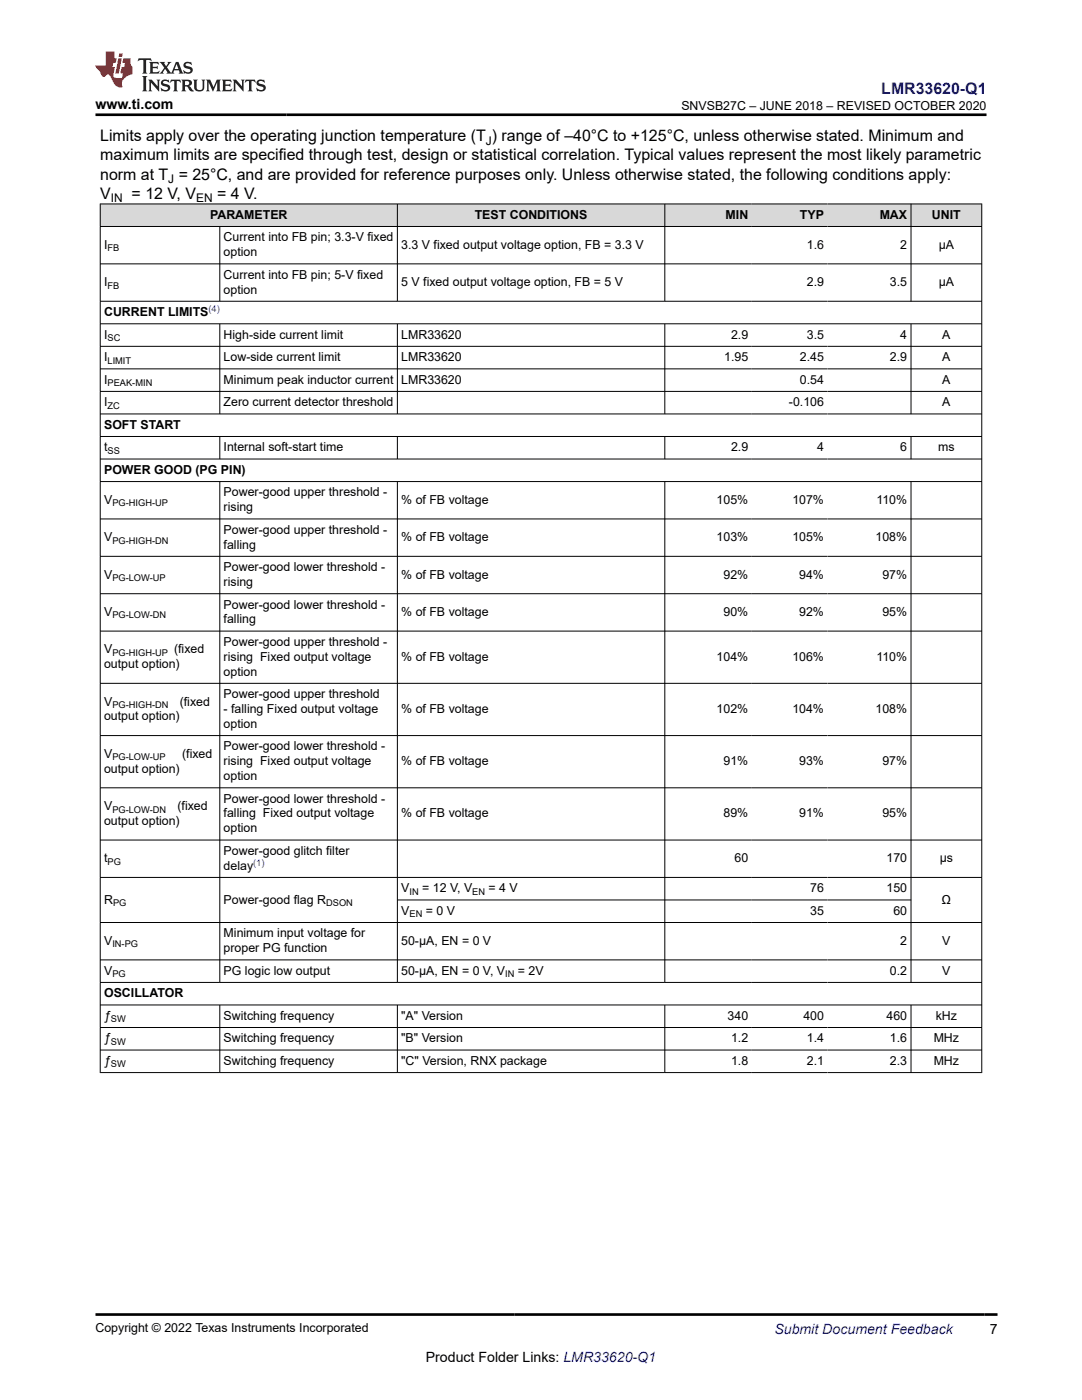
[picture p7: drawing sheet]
<svg xmlns="http://www.w3.org/2000/svg" width="216mm" height="279mm" viewBox="0 0 216 279" stroke-linecap="round" stroke-linejoin="round" font-family="sans-serif">
<defs><g id="words">
<text font-size="3.2" fill="#00f" x="175.9" y="18.7">LMR33620-Q1</text>
<g font-size="3.2">
<text x="20" y="28.2">Limits apply over the operating junction temperature (T ) range of –40°C to +125°C, unless otherwise stated. Minimum and</text>
<text x="20" y="32">maximum limits are specified through test, design or statistical correlation. Typical values represent the most likely parametric</text>
<text x="20" y="35.8">norm at T = 25°C, and are provided for reference purposes only. Unless otherwise stated, the following conditions apply:</text>
<text x="20" y="39.6">V</text>
<text x="26.3" y="39.6">= 12 V, V</text>
<text x="43.3" y="39.6">= 4 V.</text>
</g>
<g font-size="2.8">
<text x="19.1" y="21.8">www.ti.com</text>
<text x="197.5" y="266.1">7</text>
<text x="85" y="271.7">Product Folder Links: LMR33620-Q1</text>
</g>
<text font-size="2.8" fill="#00f" x="154.5" y="266.2">Submit Document Feedback</text>
<g font-size="2.5">
<text x="136" y="21.9">SNVSB27C – JUNE 2018 – REVISED OCTOBER 2020</text>
<text x="41.9" y="43.7">PARAMETER</text>
<text x="94.7" y="43.7">TEST CONDITIONS</text>
<text x="144.8" y="43.7">MIN</text>
<text x="159.6" y="43.7">TYP</text>
<text x="175.5" y="43.7">MAX</text>
<text x="186" y="43.7">UNIT</text>
<text x="20.8" y="49.6">I</text>
<text x="44.6" y="48.2">Current into FB pin; 3.3-V fixed</text>
<text x="44.6" y="51.1">option</text>
<text x="80.1" y="49.6">3.3 V fixed output voltage option, FB = 3.3 V</text>
<text x="161" y="49.6">1.6</text>
<text x="179.6" y="49.6">2</text>
<text x="187.3" y="49.6">µA</text>
<text x="20.8" y="57.1">I</text>
<text x="44.6" y="55.6">Current into FB pin; 5-V fixed</text>
<text x="44.6" y="58.6">option</text>
<text x="80.1" y="57.1">5 V fixed output voltage option, FB = 5 V</text>
<text x="161" y="57.1">2.9</text>
<text x="177.6" y="57.1">3.5</text>
<text x="187.3" y="57.1">µA</text>
<text x="20.8" y="63.1">CURRENT LIMITS</text>
<text x="20.8" y="67.6">I</text>
<text x="44.6" y="67.6">High-side current limit</text>
<text x="80.1" y="67.6">LMR33620</text>
<text x="145.9" y="67.6">2.9</text>
<text x="161" y="67.6">3.5</text>
<text x="179.6" y="67.6">4</text>
<text x="188" y="67.6">A</text>
<text x="20.8" y="72.1">I</text>
<text x="20.8" y="76.6">I</text>
<text x="44.6" y="72.1">Low-side current limit</text>
<text x="44.6" y="76.6">Minimum peak inductor current</text>
<text x="80.1" y="72.1">LMR33620</text>
<text x="80.1" y="76.6">LMR33620</text>
<text x="144.5" y="72.1">1.95</text>
<text x="159.6" y="72.1">2.45</text>
<text x="159.6" y="76.6">0.54</text>
<text x="177.6" y="72.1">2.9</text>
<text x="188" y="72.1">A</text>
<text x="188" y="76.6">A</text>
<text x="20.8" y="81.1">I</text>
<text x="44.6" y="81.1">Zero current detector threshold</text>
<text x="157.4" y="81.1">-0.106</text>
<text x="188" y="81.1">A</text>
<text x="20.8" y="85.6">SOFT START</text>
<text x="20.8" y="90.1">t</text>
<text x="20.8" y="94.6">POWER GOOD (PG PIN)</text>
<text x="44.6" y="90.1">Internal soft-start time</text>
<text x="145.9" y="90.1">2.9</text>
<text x="163" y="90.1">4</text>
<text x="179.6" y="90.1">6</text>
<text x="187.2" y="90.1">ms</text>
<text x="20.8" y="100.5">V</text>
<text x="44.6" y="99.1">Power-good upper threshold -</text>
<text x="80.1" y="100.5">% of FB voltage</text>
<text x="143" y="100.5">105%</text>
<text x="158.1" y="100.5">107%</text>
<text x="174.9" y="100.5">110%</text>
<text x="44.6" y="102">rising</text>
<text x="44.6" y="106.5">Power-good upper threshold -</text>
<text x="20.8" y="108">V</text>
<text x="44.6" y="109.5">falling</text>
<text x="44.6" y="114">Power-good lower threshold -</text>
<text x="80.1" y="108">% of FB voltage</text>
<text x="143" y="108">103%</text>
<text x="158.1" y="108">105%</text>
<text x="174.7" y="108">108%</text>
<text x="20.8" y="115.5">V</text>
<text x="44.6" y="117">rising</text>
<text x="80.1" y="115.5">% of FB voltage</text>
<text x="144.4" y="115.5">92%</text>
<text x="159.5" y="115.5">94%</text>
<text x="176.1" y="115.5">97%</text>
<text x="20.8" y="122.9">V</text>
<text x="44.6" y="121.4">Power-good lower threshold -</text>
<text x="44.6" y="124.4">falling</text>
<text x="80.1" y="122.9">% of FB voltage</text>
<text x="144.4" y="122.9">90%</text>
<text x="159.5" y="122.9">92%</text>
<text x="176.1" y="122.9">95%</text>
<text x="20.8" y="130.4">V</text>
<text x="34.7" y="130.4">(fixed</text>
<text x="44.6" y="128.9">Power-good upper threshold -</text>
<text x="44.6" y="131.9">rising Fixed output voltage</text>
<text x="80.1" y="131.9">% of FB voltage</text>
<text x="143" y="131.9">104%</text>
<text x="158.1" y="131.9">106%</text>
<text x="174.9" y="131.9">110%</text>
<text x="20.8" y="133.4">output option)</text>
<text x="44.6" y="134.8">option</text>
<text x="20.8" y="143.8">output option)</text>
<text x="20.8" y="140.8">V</text>
<text x="35.9" y="140.8">(fixed</text>
<text x="44.6" y="139.3">Power-good upper threshold</text>
<text x="44.6" y="142.3">- falling Fixed output voltage</text>
<text x="80.1" y="142.3">% of FB voltage</text>
<text x="143" y="142.3">102%</text>
<text x="158.1" y="142.3">104%</text>
<text x="174.7" y="142.3">108%</text>
<text x="44.6" y="145.3">option</text>
<text x="44.6" y="149.8">Power-good lower threshold -</text>
<text x="20.8" y="154.2">output option)</text>
<text x="20.8" y="151.2">V</text>
<text x="36.3" y="151.2">(fixed</text>
<text x="44.6" y="152.7">rising Fixed output voltage</text>
<text x="44.6" y="155.7">option</text>
<text x="80.1" y="152.7">% of FB voltage</text>
<text x="144.4" y="152.7">91%</text>
<text x="159.5" y="152.7">93%</text>
<text x="176.1" y="152.7">97%</text>
<text x="20.8" y="161.7">V</text>
<text x="35.4" y="161.7">(fixed</text>
<text x="44.6" y="160.2">Power-good lower threshold -</text>
<text x="20.8" y="164.6">output option)</text>
<text x="44.6" y="163.1">falling Fixed output voltage</text>
<text x="44.6" y="166.1">option</text>
<text x="80.1" y="163.1">% of FB voltage</text>
<text x="144.4" y="163.1">89%</text>
<text x="159.5" y="163.1">91%</text>
<text x="176.1" y="163.1">95%</text>
<text x="20.8" y="172.1">t</text>
<text x="44.6" y="170.6">Power-good glitch filter</text>
<text x="44.6" y="173.6">delay</text>
<text x="146.6" y="172.1">60</text>
<text x="176.9" y="172.1">170</text>
<text x="187.5" y="172.1">µs</text>
<text x="80.1" y="178.1">V</text>
<text x="84.2" y="178.1">= 12 V, V</text>
<text x="97.5" y="178.1">= 4 V</text>
<text x="161.7" y="178.1">76</text>
<text x="176.9" y="178.1">150</text>
<text x="20.8" y="180.3">R</text>
<text x="44.6" y="180.3">Power-good flag R</text>
<text x="80.1" y="182.6">V</text>
<text x="85" y="182.6">= 0 V</text>
<text x="161.7" y="182.6">35</text>
<text x="178.3" y="182.6">60</text>
<text x="187.9" y="180.3">Ω</text>
<text x="20.8" y="188.5">V</text>
<text x="44.6" y="187.1">Minimum input voltage for</text>
<text x="44.6" y="190">proper PG function</text>
<text x="80.1" y="188.5">50-µA, EN = 0 V</text>
<text x="179.6" y="188.5">2</text>
<text x="188" y="188.5">V</text>
<text x="20.8" y="194.5">V</text>
<text x="44.6" y="194.5">PG logic low output</text>
<text x="80.1" y="194.5">50-µA, EN = 0 V, V</text>
<text x="103.4" y="194.5">= 2V</text>
<text x="177.6" y="194.5">0.2</text>
<text x="188" y="194.5">V</text>
<text x="20.8" y="199">OSCILLATOR</text>
<text x="20.8" y="203.5">ƒ</text>
<text x="44.6" y="203.5">Switching frequency</text>
<text x="80.1" y="203.5">&quot;A&quot; Version</text>
<text x="145.2" y="203.5">340</text>
<text x="160.3" y="203.5">400</text>
<text x="176.9" y="203.5">460</text>
<text x="186.7" y="203.5">kHz</text>
<text x="20.8" y="208">ƒ</text>
<text x="44.6" y="208">Switching frequency</text>
<text x="80.1" y="208">&quot;B&quot; Version</text>
<text x="145.9" y="208">1.2</text>
<text x="161" y="208">1.4</text>
<text x="177.6" y="208">1.6</text>
<text x="186.3" y="208">MHz</text>
<text x="20.8" y="212.5">ƒ</text>
<text x="44.6" y="212.5">Switching frequency</text>
<text x="80.1" y="212.5">&quot;C&quot; Version, RNX package</text>
<text x="145.9" y="212.5">1.8</text>
<text x="161" y="212.5">2.1</text>
<text x="177.6" y="212.5">2.3</text>
<text x="186.3" y="212.5">MHz</text>
<text x="19.1" y="265.9">Copyright © 2022 Texas Instruments Incorporated</text>
</g>
<g font-size="2.4">
<text x="96.9" y="28.9">J</text>
<text x="22.1" y="40.3">IN</text>
<text x="33.6" y="36.5">J</text>
<text x="39.1" y="40.3">EN</text>
</g>
<g font-size="1.9">
<text x="21.5" y="50.1">FB</text>
<text x="21.5" y="57.6">FB</text>
<text x="21.5" y="68.1">SC</text>
<text x="21.5" y="72.6">LIMIT</text>
<text x="21.5" y="77.1">PEAK-MIN</text>
<text x="21.5" y="81.6">ZC</text>
<text x="21.5" y="90.6">SS</text>
<text x="22.4" y="101">PG-HIGH-UP</text>
<text x="22.4" y="108.5">PG-HIGH-DN</text>
<text x="22.4" y="116">PG-LOW-UP</text>
<text x="22.4" y="123.4">PG-LOW-DN</text>
<text x="22.4" y="130.9">PG-HIGH-UP</text>
<text x="22.4" y="141.3">PG-HIGH-DN</text>
<text x="22.4" y="151.7">PG-LOW-UP</text>
<text x="22.4" y="162.2">PG-LOW-DN</text>
<text x="21.5" y="172.6">PG</text>
<text x="81.7" y="178.6">IN</text>
<text x="94.2" y="178.6">EN</text>
<text x="22.6" y="180.8">PG</text>
<text x="65.1" y="180.8">DSON</text>
<text x="81.7" y="183.1">EN</text>
<text x="22.4" y="189">IN-PG</text>
<text x="22.4" y="195">PG</text>
<text x="100.8" y="195">IN</text>
<text x="22.1" y="204">SW</text>
<text x="22.1" y="208.5">SW</text>
<text x="22.1" y="213">SW</text>
</g>
<g font-size="1.9" fill="#00f">
<text x="41.6" y="62.3">(4)</text>
<text x="50.5" y="172.7">(1)</text>
</g>
</g></defs>
<g fill="#d8d8d8">
<path d="M20 40.7h175.9v4.5h-175.9z" fill-rule="evenodd"/>
<path d="M20.1 40.8h59.1v4.3h-59.1z" fill-rule="evenodd"/>
<path d="M79.4 40.8h53.2v4.3h-53.2z" fill-rule="evenodd"/>
<path d="M132.7 40.8h17.3v4.3h-17.3z" fill-rule="evenodd"/>
<path d="M150 40.8h15.1v4.3h-15.1z" fill-rule="evenodd"/>
<path d="M165.1 40.8h16.6v4.3h-16.6z" fill-rule="evenodd"/>
<path d="M181.8 40.8h14v4.3h-14z" fill-rule="evenodd"/>
</g>
<g fill="none" stroke="#000" stroke-width=".2">
<path d="M19.9 40.7h176.1M19.9 45.2h176.1M19.9 52.7h176.1M20 40.6v173.5M43.9 45.2v15M79.3 40.6v19.6M132.7 40.6v19.6M181.8 40.6v19.6M195.9 40.6v173.5M19.9 60.1h176.1M19.9 64.6h176.1M19.9 69.1h176.1"/>
<path d="M19.9 73.6h176.1M19.9 78.1h176.1M43.9 64.6v18.1M79.3 64.6v18.1M132.7 64.6v18.1M181.8 64.6v18.1M19.9 82.6h176.1M19.9 87.1h176.1M19.9 91.6h176.1M19.9 96.1h176.1M43.9 87.1v4.6M43.9 96.1v100"/>
<path d="M79.3 87.1v4.6M79.3 96.1v100M132.7 87.1v4.6M132.7 96.1v100M181.8 87.1v4.6M181.8 96.1v100M19.9 103.6h176.1M19.9 111h176.1M19.9 118.5h176.1M19.9 126h176.1M19.9 136.4h176.1M19.9 146.8h176.1"/>
<path d="M19.9 157.2h176.1M19.9 167.6h176.1M19.9 175.1h176.1M79.3 179.6h102.5M19.9 184.1h176.1M19.9 191.6h176.1M19.9 196.1h176.1M19.9 200.6h176.1M19.9 205.1h176.1M19.9 209.6h176.1M19.9 214.1h176.1M43.9 200.6v13.5"/>
<path d="M79.3 200.6v13.5M132.7 200.6v13.5M181.8 200.6v13.5"/>
</g>
<path d="M27.7 11.6l-.2 .6 .5-.2h.6v.1v2.2l-.2 .4h1l-.2-.4v-2.2v-.1h.5l.5 .2-.1-.6zM29.8 12.4l.2 .3v1.6l-.2 .4h1.9l.1-.6a1.08 1.08 0 0 1-1.3 .2v-.7h.6l.4 .2v-.7l-.4 .2h-.6v-.5l.2-.2a1 1 0 0 1 1 .3l-.1-.5zM31.8 12.4l1 1.1-1 1.2h.9l-.2-.2 .4-.8 .5 .8-.2 .2h1.6l-.2-.2 .1-.5h1l.1 .5-.1 .2h.9l-.2-.4-.8-1.9h-.5l-1 2.1-.8-1.1 .9-1h-.8l.2 .2-.5 .6-.3-.6 .1-.2zM35.2 12.8l.4 1h-.8zM36.8 12.5a.65 .65 0 0 0-.2 .7 .65 .65 0 0 0 .6 .5l.7 .1 .1 .3a.79 .79 0 0 1-.7 .4 .79 .79 0 0 1-.7-.5l.1 .7 .2-.1a.93 .93 0 0 0 1.1 0 .93 .93 0 0 0 .4-.9 1.46 1.46 0 0 0-1.2-.6l-.1-.3a1.09 1.09 0 0 1 1.2 .2l-.2-.6-.1 .1-.6-.2zM28.4 15.2l.2 .4v2.2l-.2 .4h1l-.2-.4v-2.2l.2-.4zM29.6 15.9l.2 .4v1.5l-.2 .4h.8l-.3-.4v-1.3l1.7 1.8v-2l.2-.4h-.8l.2 .2 .1 1.1-1.2-1.3zM32.3 16a.65 .65 0 0 0-.2 .8 .65 .65 0 0 0 .7 .4l.6 .2 .1 .2a.79 .79 0 0 1-.7 .4 .79 .79 0 0 1-.7-.5l.1 .7 .2-.1a.93 .93 0 0 0 1.1 .1 .93 .93 0 0 0 .4-1 1.46 1.46 0 0 0-1.2-.5l-.1-.4a1.09 1.09 0 0 1 1.2 .2l-.2-.6-.1 .1-.6-.1zM34.1 15.9l-.1 .6a.63 .63 0 0 1 .7-.3l.1 1.6-.3 .4h1l-.2-.4v-1.6a.66 .66 0 0 1 .8 .3l-.1-.6zM36.2 15.9l.2 .4v1.5l-.2 .4h.9l-.2-.2v-.7h.5l.1 .2a.79 .79 0 0 0 1.2 .6l-1-.9a.61 .61 0 0 0 .6-.6 .61 .61 0 0 0-.5-.7zM36.9 16.2h.2a.47 .47 0 0 1 .5 .1 .47 .47 0 0 1 .1 .5l-.2 .1-.6 .1zM38.5 15.9l.2 .2a2.27 2.27 0 0 0 .4 2 1.04 1.04 0 0 0 1.7-.7v-1.3l.2-.2h-.8l.2 .4v1.1a.6 .6 0 0 1-.6 .6 .6 .6 0 0 1-.6-.6v-1.1l.3-.4zM41.1 15.9l.2 .4v1.5l-.2 .4h.7l-.2-.4v-1.4l.9 1.9 .8-1.9v1.4l-.2 .4h1l-.3-.4v-1.5l.3-.4h-.8l-.7 1.5-.7-1.5zM44.3 15.9l.2 .4v1.5l-.2 .4h1.9l.1-.6a1.09 1.09 0 0 1-1.3 .2v-.7h.6l.4 .2v-.6l-.4 .2h-.6v-.6l.2-.1a1.01 1.01 0 0 1 1 .3l-.1-.6zM46.4 15.9l.3 .4v1.5l-.3 .4h.8l-.2-.4v-1.3l1.6 1.8v-2l.2-.4h-.7l.2 .2v1.1l-1.2-1.3zM49 15.9l-.1 .6a.63 .63 0 0 1 .8-.3v1.6l-.3 .4h1l-.2-.4v-1.6a.66 .66 0 0 1 .8 .3l-.1-.6zM51.4 16a.65 .65 0 0 0-.2 .8 .65 .65 0 0 0 .6 .4l.6 .2 .2 .2a.79 .79 0 0 1-.8 .4 .79 .79 0 0 1-.6-.5l.1 .7 .2-.1a.93 .93 0 0 0 1 .1 .93 .93 0 0 0 .5-1 1.46 1.46 0 0 0-1.3-.5l-.1-.4a1.09 1.09 0 0 1 1.3 .2l-.2-.6-.2 .1-.5-.1z" fill="#231f20"/>
<path d="M21.1 10.3v2.7h-2.1l.1 .4 .9 1a.95 .95 0 0 0 .9 .9 .59 .59 0 0 1 .6-.4 .59 .59 0 0 1 .5 .3l.4 .8a1.59 1.59 0 0 0 2.1 1.4 1.61 1.61 0 0 1 1-2.3l1-.3-.1-1.5a1.59 1.59 0 0 1-.4-1.7h-1.4l-.2 .9h.5l-.1 .9h-.5l-.2 .9v.3l.4 .1-.2 .9h-.6a.73 .73 0 0 1-1.1-.7l.3-1.5h-.5l.2-.9h.5l.2-.9h-.5v-1.3zM23.6 11.6l-.6 3.1h.7l.6-3.1zM23.8 10.7l-.1 .6h.7l.1-.6z" fill="#ed1c24"/>
<path d="M19.1 22.9h177.8M19.1 262.3h179.9" fill="none" stroke="#000" stroke-width=".53"/>
<use href="#words"/>
</svg>
